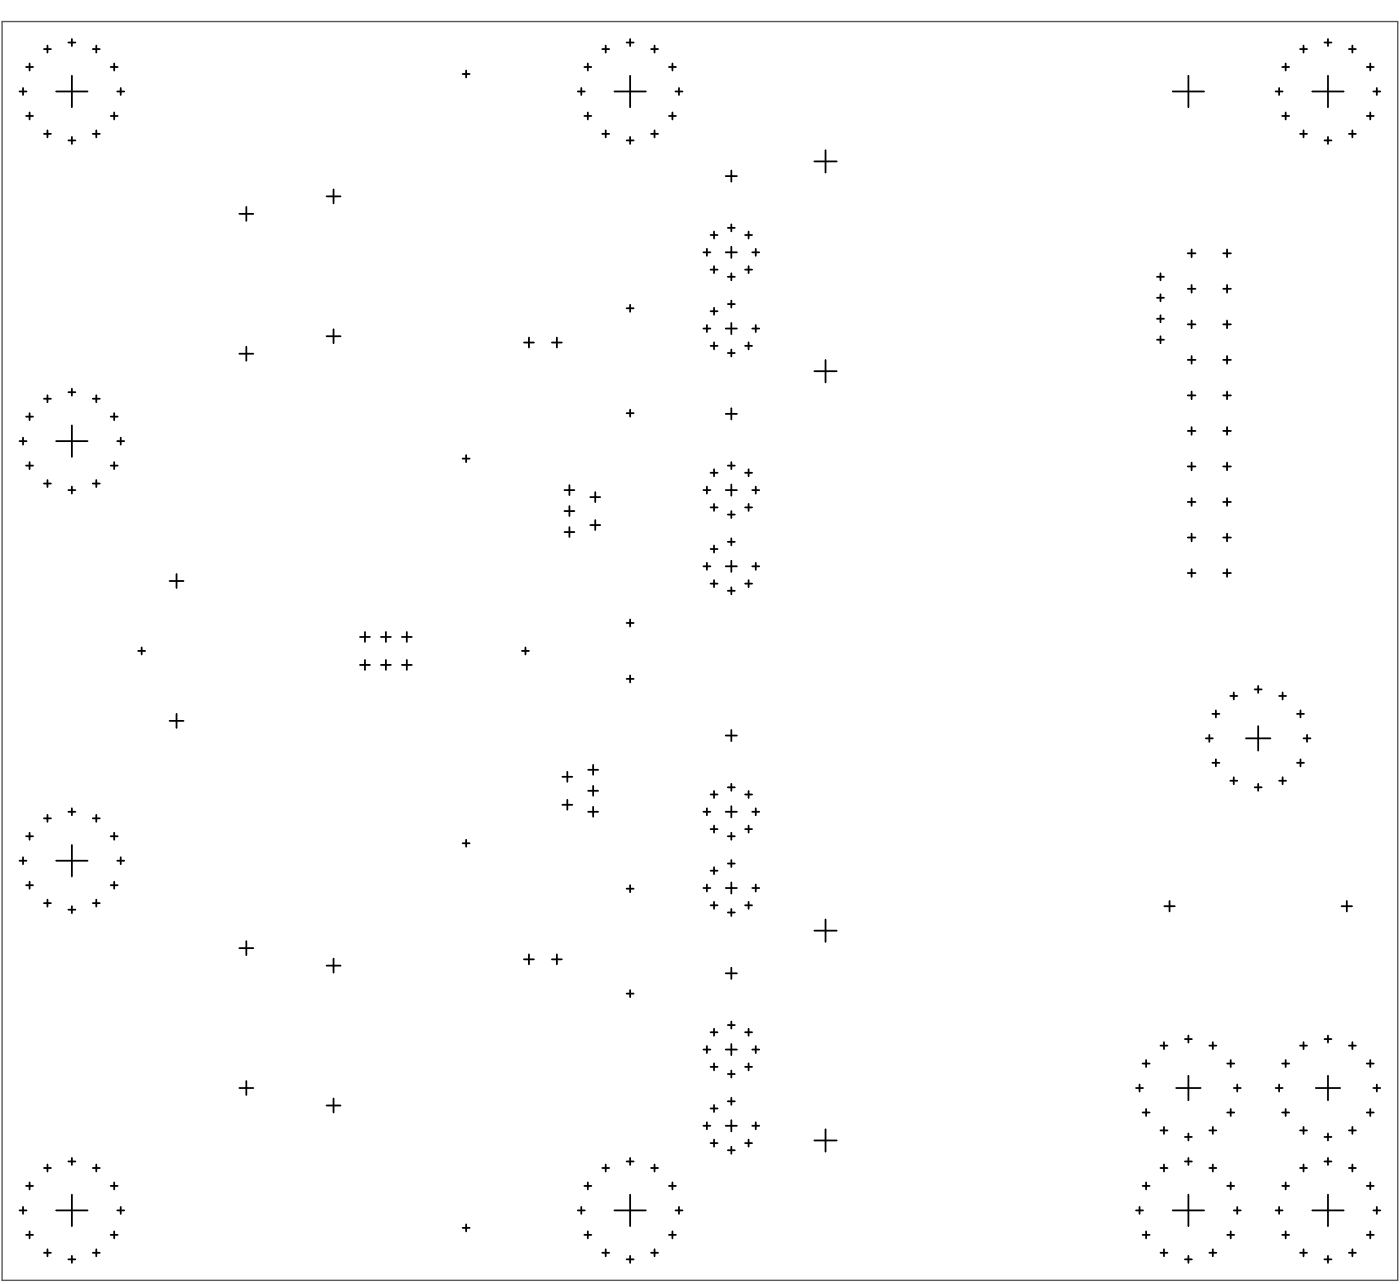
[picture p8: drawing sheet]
<svg xmlns="http://www.w3.org/2000/svg" width="334mm" height="306mm" viewBox="0 0 334 306" stroke-linecap="round" stroke-linejoin="round" font-family="sans-serif">
<path d="M.5 5.1h332.7v299.9h-332.7z" fill="none" stroke="#5a5a5a" stroke-width=".33"/>
<g fill="none" stroke="#000" stroke-width=".42">
<path d="M6.2 16h1.7M7 15.1v1.7M10.5 11.7h1.6M11.3 10.9v1.6M16.3 10.1h1.7M17.1 9.3v1.7M17.1 18v7.5M22.1 11.7h1.7M23 10.9v1.6M26.4 16h1.6M27.2 15.1v1.7M110.3 17.6h1.6"/>
<path d="M111.1 16.8v1.7M139.3 16h1.7M140.1 15.1v1.7M143.6 11.7h1.6M144.4 10.9v1.6M149.4 10.1h1.6M150.2 9.3v1.7M150.2 18v7.5M155.2 11.7h1.7M156 10.9v1.6M159.5 16h1.6M160.3 15.1v1.7"/>
<path d="M283.3 18v7.5M305.6 16h1.7M306.5 15.1v1.7M309.9 11.7h1.7M310.7 10.9v1.6M315.7 10.1h1.7M316.6 9.3v1.7M316.6 18v7.5M321.5 11.7h1.7M322.4 10.9v1.6M325.8 16h1.7M326.6 15.1v1.7"/>
<path d="M4.7 21.8h1.6M5.5 21v1.6M6.2 27.6h1.7M7 26.8v1.7M10.5 31.9h1.6M11.3 31.1v1.6M13.4 21.8h7.5M16.3 33.5h1.7M17.1 32.6v1.7M22.1 31.9h1.7M23 31.1v1.6M26.4 27.6h1.6"/>
<path d="M27.2 26.8v1.7M27.9 21.8h1.7M28.8 21v1.6M137.7 21.8h1.7M138.6 21v1.6M139.3 27.6h1.7M140.1 26.8v1.7M143.6 31.9h1.6M144.4 31.1v1.6M146.5 21.8h7.5M149.4 33.5h1.6M150.2 32.6v1.7"/>
<path d="M155.2 31.9h1.7M156 31.1v1.6M159.5 27.6h1.6M160.3 26.8v1.7M161 21.8h1.7M161.9 21v1.6M194.1 38.4h5.3M196.8 35.8v5.3M279.5 21.8h7.5M304.1 21.8h1.6M304.9 21v1.6M305.6 27.6h1.7"/>
<path d="M306.5 26.8v1.7M309.9 31.9h1.7M310.7 31.1v1.6M312.8 21.8h7.5M315.7 33.5h1.7M316.6 32.6v1.7M321.5 31.9h1.7M322.4 31.1v1.6M325.8 27.6h1.7M326.6 26.8v1.7M327.4 21.8h1.6M328.2 21v1.6"/>
<path d="M57.1 50.9h3.3M58.7 49.3v3.3M77.8 46.8h3.4M79.5 45.1v3.3M168.5 59.3v1.6M169.4 56h1.6M170.2 55.2v1.6M173 41.9h2.7M173.5 54.3h1.7M174.3 40.6v2.7M174.3 53.4v1.7M174.3 58.8v2.6"/>
<path d="M177.6 56h1.7M178.4 55.2v1.6M180.2 59.3v1.6M284.1 59.4v1.9M292.5 59.4v1.9M79.5 78.4v3.4M149.4 73.4h1.6M150.2 72.6v1.7M167.7 60.1h1.6M167.7 78.3h1.6M168.5 77.4v1.7M169.4 64.2h1.6"/>
<path d="M169.4 74.1h1.6M170.2 63.4v1.7M170.2 73.3v1.7M173 60.1h2.7M173 78.3h2.7M173.5 65.9h1.7M173.5 72.4h1.7M174.3 65.1v1.7M174.3 71.6v1.7M174.3 76.9v2.7M177.6 64.2h1.7M178.4 63.4v1.7"/>
<path d="M179.3 60.1h1.7M179.3 78.3h1.7M180.2 77.4v1.7M275.8 75.9h1.7M275.8 70.9h1.7M275.8 65.9h1.7M276.6 65.1v1.7M276.6 70.1v1.7M276.6 75.1v1.7M283.1 60.3h1.9M283.1 77.3h1.9M283.1 68.8h1.9"/>
<path d="M284.1 67.9v1.8M284.1 76.3v1.9M291.6 60.3h1.8M291.6 77.3h1.8M291.6 68.8h1.8M292.5 67.9v1.8M292.5 76.3v1.9M6.2 99.3h1.7M7 98.4v1.7M10.5 95h1.6M11.3 94.2v1.6M16.3 93.4h1.7"/>
<path d="M17.1 92.6v1.7M22.1 95h1.7M23 94.2v1.6M26.4 99.3h1.6M27.2 98.4v1.7M57.1 84.3h3.3M58.7 82.6v3.3M77.8 80.1h3.4M124.9 81.6h2.4M126.1 80.4v2.4M131.6 81.6h2.3M132.7 80.4v2.4"/>
<path d="M149.4 98.4h1.6M150.2 97.6v1.7M169.4 82.4h1.6M170.2 81.6v1.6M173 98.6h2.7M173.5 84.1h1.7M174.3 83.3v1.6M174.3 97.3v2.6M177.6 82.4h1.7M178.4 81.6v1.6M194.1 88.4h5.3M196.8 85.8v5.3"/>
<path d="M275.8 80.9h1.7M276.6 80.1v1.7M283.1 94.2h1.9M283.1 85.7h1.9M284.1 84.8v1.8M284.1 93.3v1.8M291.6 94.2h1.8M291.6 85.7h1.8M292.5 84.8v1.8M292.5 93.3v1.8M4.7 105.1h1.6M5.5 104.3v1.6"/>
<path d="M6.2 110.9h1.7M7 110.1v1.6M10.5 115.2h1.6M11.3 114.3v1.7M13.4 105.1h7.5M16.3 116.7h1.7M17.1 101.3v7.5M17.1 115.9v1.7M22.1 115.2h1.7M23 114.3v1.7M26.4 110.9h1.6M27.2 110.1v1.6"/>
<path d="M27.9 105.1h1.7M28.8 104.3v1.6M110.3 109.2h1.6M111.1 108.4v1.7M134.6 116.7h2.3M135.7 115.6v2.3M140.7 118.4h2.4M141.9 117.2v2.4M167.7 116.7h1.6M168.5 115.9v1.7M169.4 112.6h1.6M170.2 111.8v1.7"/>
<path d="M173 116.7h2.7M173.5 110.9h1.7M174.3 110.1v1.6M174.3 115.4v2.7M177.6 112.6h1.7M178.4 111.8v1.7M179.3 116.7h1.7M180.2 115.9v1.7M283.1 119.6h1.9M283.1 111.1h1.9M283.1 102.7h1.9M284.1 101.7v1.9"/>
<path d="M284.1 110.2v1.8M284.1 118.7v1.8M291.6 119.6h1.8M291.6 111.1h1.8M291.6 102.7h1.8M292.5 101.7v1.9M292.5 110.2v1.8M292.5 118.7v1.8M40.4 138.4h3.3M42.1 136.7v3.4M134.6 126.7h2.3M134.6 121.7h2.3"/>
<path d="M135.7 120.6v2.3M135.7 125.6v2.3M140.7 125.1h2.4M141.9 123.9v2.4M167.7 134.9h1.6M168.5 134.1v1.6M169.4 120.9h1.6M169.4 139h1.6M169.4 130.8h1.6M170.2 120v1.7M170.2 129.9v1.7M170.2 138.2v1.7"/>
<path d="M173 134.9h2.7M173.5 122.6h1.7M173.5 129.1h1.7M174.3 121.7v1.7M174.3 128.2v1.7M174.3 133.6v2.6M174.3 139.9v1.7M177.6 120.9h1.7M177.6 139h1.7M178.4 120v1.7M178.4 138.2v1.7M179.3 134.9h1.7"/>
<path d="M180.2 134.1v1.6M283.1 128h1.9M283.1 136.5h1.9M284.1 127.1v1.9M284.1 135.6v1.8M291.6 128h1.8M291.6 136.5h1.8M292.5 127.1v1.9M292.5 135.6v1.8M32.9 155.1h1.7M33.8 154.2v1.7M85.8 158.4h2.4"/>
<path d="M85.8 151.7h2.4M87 150.5v2.4M87 157.2v2.4M90.8 158.4h2.4M90.8 151.7h2.4M92 150.5v2.4M92 157.2v2.4M95.8 158.4h2.4M95.8 151.7h2.4M97 150.5v2.4M97 157.2v2.4M124.4 155.1h1.7"/>
<path d="M125.3 154.2v1.7M149.4 148.4h1.6M150.2 147.6v1.6M173.5 140.7h1.7M40.4 171.7h3.3M42.1 170.1v3.3M149.4 161.7h1.6M150.2 160.9v1.7M173 175.2h2.7M174.3 173.9v2.6M287.4 175.9h1.7M288.3 175v1.7"/>
<path d="M289 170.1h1.7M289.8 169.2v1.7M293.3 165.8h1.6M294.1 165v1.6M297 175.9h5.8M299.1 164.2h1.7M299.9 173v5.8M299.9 163.4v1.7M304.9 165.8h1.7M305.7 165v1.6M309.2 170.1h1.6M310 169.2v1.7"/>
<path d="M310.7 175.9h1.7M311.6 175v1.7M6.2 199.2h1.7M7 198.4v1.6M10.5 194.9h1.6M11.3 194.1v1.7M16.3 193.4h1.7M17.1 192.5v1.7M22.1 194.9h1.7M23 194.1v1.7M26.4 199.2h1.6M27.2 198.4v1.6"/>
<path d="M134.1 185h2.3M134.1 191.7h2.3M135.2 183.9v2.3M135.2 190.5v2.4M140.2 193.4h2.4M140.2 188.4h2.4M140.2 183.4h2.4M141.4 182.2v2.4M141.4 187.2v2.4M141.4 192.2v2.4M167.7 193.4h1.6M168.5 192.5v1.7"/>
<path d="M169.4 189.3h1.6M169.4 197.5h1.6M170.2 188.4v1.7M170.2 196.7v1.6M173 193.4h2.7M173.5 187.5h1.7M173.5 199.2h1.7M174.3 186.7v1.7M174.3 192v2.7M174.3 198.4v1.6M177.6 189.3h1.7M177.6 197.5h1.7"/>
<path d="M178.4 188.4v1.7M178.4 196.7v1.6M179.3 193.4h1.7M180.2 192.5v1.7M289 181.7h1.7M289.8 180.9v1.6M293.3 186h1.6M294.1 185.1v1.7M299.1 187.5h1.7M299.9 186.7v1.7M304.9 186h1.7M305.7 185.1v1.7"/>
<path d="M309.2 181.7h1.6M310 180.9v1.6M4.7 205h1.6M5.5 204.2v1.7M6.2 210.9h1.7M7 210v1.7M10.5 215.1h1.6M11.3 214.3v1.7M13.4 205h7.5M16.3 216.7h1.7M17.1 201.3v7.5M17.1 215.9v1.6"/>
<path d="M22.1 215.1h1.7M23 214.3v1.7M26.4 210.9h1.6M27.2 210v1.7M27.9 205h1.7M28.8 204.2v1.7M110.3 200.9h1.6M111.1 200v1.7M149.4 211.7h1.6M150.2 210.9v1.6M167.7 211.5h1.6M168.5 210.7v1.7"/>
<path d="M169.4 215.7h1.6M169.4 207.4h1.6M170.2 206.6v1.6M170.2 214.8v1.7M173 211.5h2.7M173.5 217.4h1.7M173.5 205.7h1.7M174.3 204.9v1.6M174.3 210.2v2.7M174.3 216.5v1.7M177.6 215.7h1.7M178.4 214.8v1.7"/>
<path d="M179.3 211.5h1.7M180.2 210.7v1.7M196.8 219v5.4M277.5 215.9h2.5M278.8 214.6v2.5M319.8 215.9h2.5M321 214.6v2.5M57.1 225.9h3.3M58.7 224.2v3.3M77.8 230h3.4M79.5 228.4v3.3M124.9 228.5h2.4"/>
<path d="M126.1 227.3v2.4M131.6 228.5h2.3M132.7 227.3v2.4M149.4 236.7h1.6M150.2 235.9v1.6M173 231.9h2.7M174.3 230.5v2.7M194.1 221.7h5.3M57.1 259.2h3.3M58.7 257.5v3.3M167.7 250h1.6M168.5 249.2v1.6"/>
<path d="M169.4 245.9h1.6M169.4 254.1h1.6M170.2 245.1v1.6M170.2 253.3v1.7M173 250h2.7M173.5 255.8h1.7M173.5 244.2h1.7M174.3 243.3v1.7M174.3 248.7v2.6M174.3 255v1.7M177.6 245.9h1.7M177.6 254.1h1.7"/>
<path d="M178.4 245.1v1.6M178.4 253.3v1.7M179.3 250h1.7M180.2 249.2v1.6M270.8 259.2h1.7M271.6 258.3v1.7M272.4 253.3h1.6M273.2 252.5v1.7M276.6 249.1h1.7M277.5 248.2v1.7M280.4 259.2h5.8M282.5 247.5h1.6"/>
<path d="M283.3 246.7v1.6M283.3 256.3v5.8M288.3 249.1h1.6M289.1 248.2v1.7M292.5 253.3h1.7M293.4 252.5v1.7M294.1 259.2h1.7M294.9 258.3v1.7M304.1 259.2h1.6M304.9 258.3v1.7M305.6 253.3h1.7M306.5 252.5v1.7"/>
<path d="M309.9 249.1h1.7M310.7 248.2v1.7M313.6 259.2h5.9M315.7 247.5h1.7M316.6 246.7v1.6M316.6 256.3v5.8M321.5 249.1h1.7M322.4 248.2v1.7M325.8 253.3h1.7M326.6 252.5v1.7M327.4 259.2h1.6M328.2 258.3v1.7"/>
<path d="M10.5 278.2h1.6M11.3 277.4v1.7M16.3 276.7h1.7M17.1 275.8v1.7M22.1 278.2h1.7M23 277.4v1.7M77.8 263.3h3.4M79.5 261.7v3.3M143.6 278.2h1.6M144.4 277.4v1.7M149.4 276.7h1.6M150.2 275.8v1.7"/>
<path d="M155.2 278.2h1.7M156 277.4v1.7M167.7 268.2h1.6M168.5 267.3v1.7M169.4 272.3h1.6M169.4 264h1.6M170.2 263.2v1.7M170.2 271.5v1.6M173 268.2h2.7M173.5 262.3h1.7M173.5 274h1.7M174.3 261.5v1.7"/>
<path d="M174.3 266.8v2.7M174.3 273.2v1.6M177.6 272.3h1.7M178.4 271.5v1.6M179.3 268.2h1.7M180.2 267.3v1.7M194.1 271.7h5.3M196.8 269v5.3M272.4 265h1.6M273.2 264.2v1.6M276.6 269.3h1.7M276.6 278.2h1.7"/>
<path d="M277.5 268.4v1.7M277.5 277.4v1.7M282.5 270.8h1.6M282.5 276.7h1.6M283.3 270v1.7M283.3 275.8v1.7M288.3 269.3h1.6M288.3 278.2h1.6M289.1 268.4v1.7M289.1 277.4v1.7M292.5 265h1.7M293.4 264.2v1.6"/>
<path d="M305.6 265h1.7M306.5 264.2v1.6M309.9 269.3h1.7M309.9 278.2h1.7M310.7 268.4v1.7M310.7 277.4v1.7M315.7 270.8h1.7M315.7 276.7h1.7M316.6 270v1.7M316.6 275.8v1.7M321.5 269.3h1.7M321.5 278.2h1.7"/>
<path d="M322.4 268.4v1.7M322.4 277.4v1.7M325.8 265h1.7M326.6 264.2v1.6M4.7 288.3h1.6M5.5 287.5v1.7M6.2 282.5h1.7M6.2 294.2h1.7M7 281.7v1.6M7 293.3v1.7M10.5 298.4h1.6M11.3 297.6v1.7"/>
<path d="M13.4 288.3h7.5M16.3 300h1.7M17.1 284.6v7.5M17.1 299.2v1.6M22.1 298.4h1.7M23 297.6v1.7M26.4 282.5h1.6M26.4 294.2h1.6M27.2 281.7v1.6M27.2 293.3v1.7M27.9 288.3h1.7M28.8 287.5v1.7"/>
<path d="M110.3 292.5h1.6M111.1 291.7v1.6M137.7 288.3h1.7M138.6 287.5v1.7M139.3 282.5h1.7M139.3 294.2h1.7M140.1 281.7v1.6M140.1 293.3v1.7M143.6 298.4h1.6M144.4 297.6v1.7M146.5 288.3h7.5M149.4 300h1.6"/>
<path d="M150.2 284.6v7.5M150.2 299.2v1.6M155.2 298.4h1.7M156 297.6v1.7M159.5 282.5h1.6M159.5 294.2h1.6M160.3 281.7v1.6M160.3 293.3v1.7M161 288.3h1.7M161.9 287.5v1.7M270.8 288.3h1.7M271.6 287.5v1.7"/>
<path d="M272.4 282.5h1.6M272.4 294.2h1.6M273.2 281.7v1.6M273.2 293.3v1.7M276.6 298.4h1.7M277.5 297.6v1.7M279.5 288.3h7.5M282.5 300h1.6M283.3 284.6v7.5M283.3 299.2v1.6M288.3 298.4h1.6M289.1 297.6v1.7"/>
<path d="M292.5 282.5h1.7M292.5 294.2h1.7M293.4 281.7v1.6M293.4 293.3v1.7M294.1 288.3h1.7M294.9 287.5v1.7M304.1 288.3h1.6M304.9 287.5v1.7M305.6 282.5h1.7M305.6 294.2h1.7M306.5 281.7v1.6M306.5 293.3v1.7"/>
<path d="M309.9 298.4h1.7M310.7 297.6v1.7M312.8 288.3h7.5M315.7 300h1.7M316.6 284.6v7.5M316.6 299.2v1.6M321.5 298.4h1.7M322.4 297.6v1.7M325.8 282.5h1.7M325.8 294.2h1.7M326.6 281.7v1.6M326.6 293.3v1.7"/>
<path d="M327.4 288.3h1.6M328.2 287.5v1.7"/>
</g>
</svg>
